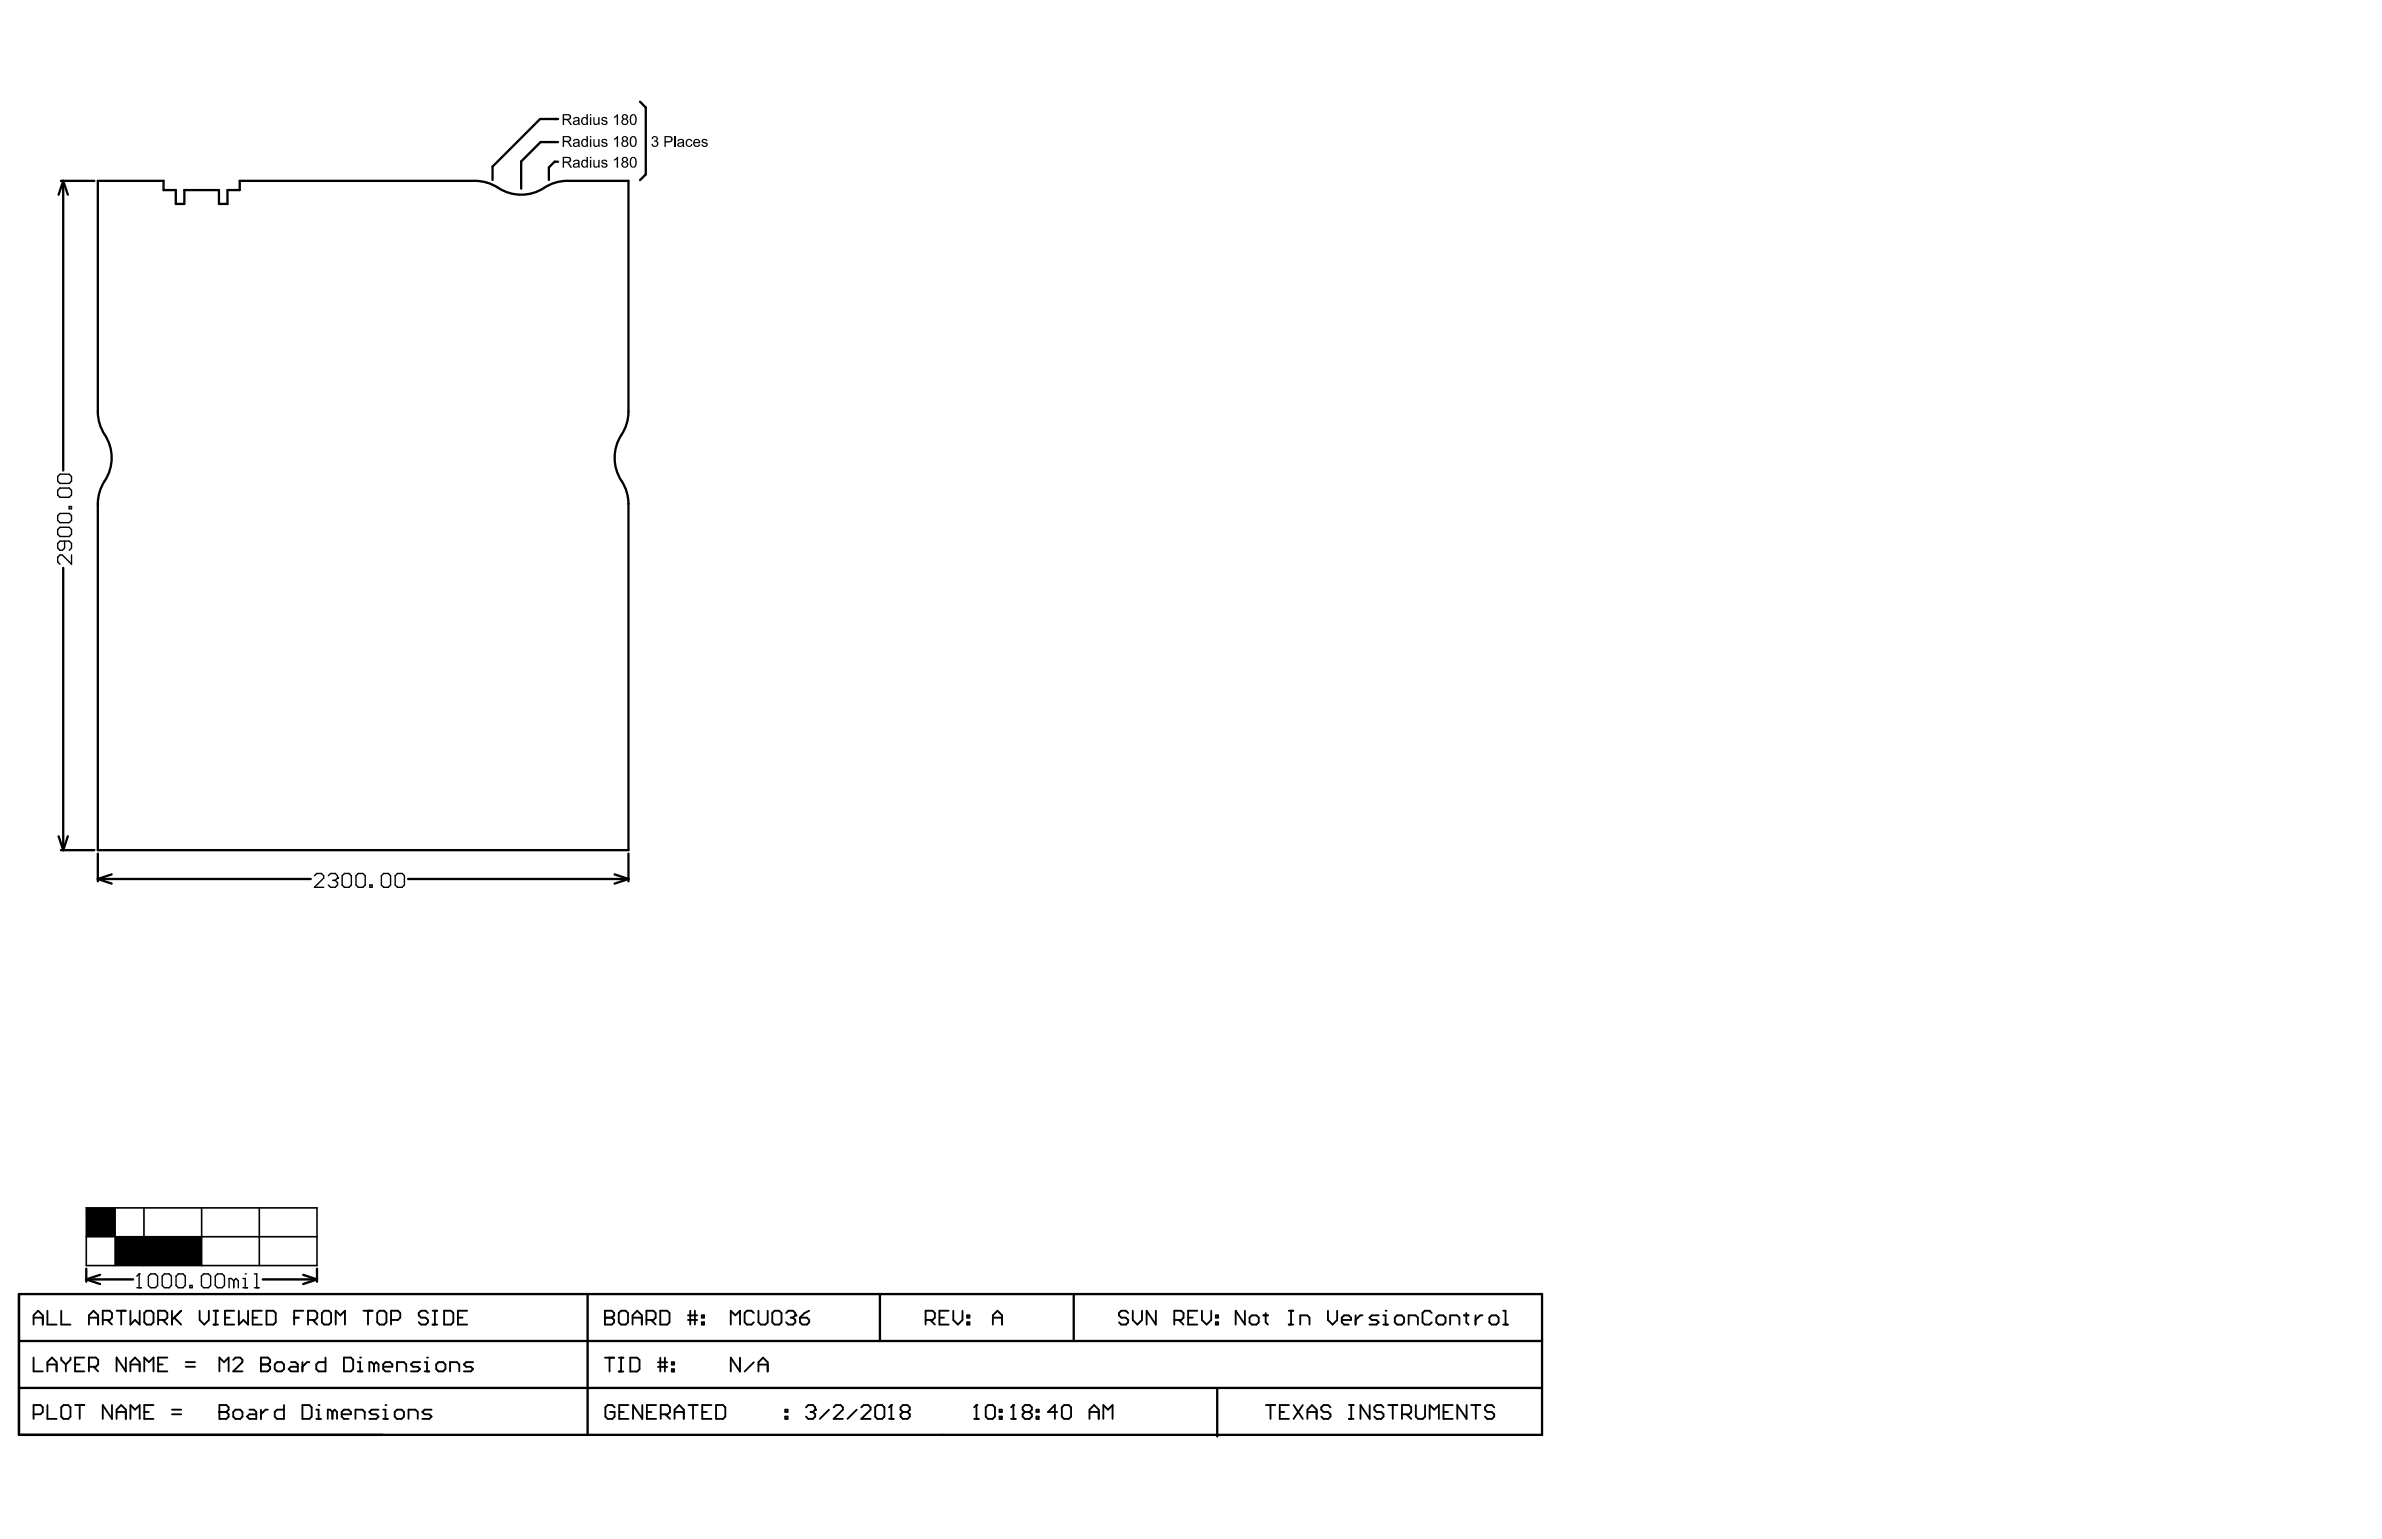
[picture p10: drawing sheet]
<svg xmlns="http://www.w3.org/2000/svg" width="432mm" height="279mm" viewBox="0 0 432 279" stroke-linecap="round" stroke-linejoin="round" font-family="sans-serif">
<g fill="none" stroke="#000" stroke-width=".42">
<path d="M116 18.4l1.1 1.1v12.1l-1.1 1.1M11 32.8h6.1M11.5 32.8l.8 2.5M11.5 32.8l-.9 2.5M11.5 32.8v52.5M17.7 32.8h12v1.7h2.2v2.5h1.5v-2.5h6.3v2.5h1.5v-2.5h2.3v-1.7h42.6a8.5 8.5 0 0 1 5 1.7 7.8 7.8 0 0 0 8.1-.8l1.8-.7 1.2-.2h11.7v41.8a8.5 8.5 0 0 1-1.7 5 7.8 7.8 0 0 0 .8 8.1l.7 1.8 .2 1.9v62.7h-96.2v-62.7a8.5 8.5 0 0 1 1.7-5 7.8 7.8 0 0 0-.7-8.1l-.7-1.8-.3-1.9zM101.2 21.6h-3.3l-8.6 8.6v2.4M101.2 29.3h-.7l-1 1.1v2.2M101.2 25.8h-3.2l-3.5 3.5v4.9M11.5 103v51.1M10.6 151.6l.9 2.5M11 154.1h6.1"/>
<path d="M12.3 151.6l-.8 2.5M17.7 154.8v5M17.7 159.4l2.5 .8M17.7 159.4h38.6M20.2 158.5l-2.5 .9M74 159.4h39.9M111.4 158.5l2.5 .9M113.9 154.8v5M113.9 159.4l-2.5 .8M3.4 234.6h276.1v25.6h-276.1zM15.6 230v2.4M15.6 232l2.6 .8"/>
<path d="M15.6 232h8.5M18.2 231.1l-2.6 .9M47.6 232h9.9M55 231.1l2.5 .9M57.5 230v2.4M57.5 232l-2.5 .8M106.5 234.6v25.6M159.5 234.6v8.5M194.6 234.6v8.5M3.4 251.7h276.1M3.4 243.1h276.1M220.7 251.9v8.5"/>
</g>
<g fill="none" stroke="#000" stroke-width=".34">
<path d="M6.1 238.9h1.7M8.6 237.7v2.5h1.7M11.1 237.7v2.5h1.7M16.1 238.9h1.7M18.6 239.3h1.3l.4-.4v-.8l-.4-.4h-1.3v2.5M19.5 239.3l.8 .9M21.1 237.7h1.7M22 237.7v2.5M23.6 237.7v2.5l.9-.9 .8 .9v-2.5M26.6 237.7h.8l.4 .4v1.7l-.4 .4h-.8l-.4-.4v-1.7zM28.7 239.3h1.2l.4-.4v-.8l-.4-.4h-1.2v2.5M29.5 239.3l.8 .9"/>
<path d="M31.2 237.7v2.5M31.6 238.9l1.2 1.3M32.8 237.7l-1.6 1.6M36.2 237.7v1.6l.8 .9 .9-.9v-1.6M38.7 237.7h.8M39.1 237.7v2.5M40.8 238.9h.8M42.5 237.7h-1.7v2.5h1.7M43.3 237.7v2.5l.8-.9 .9 .9v-2.5M45.8 238.9h.8M47.5 237.7h-1.7v2.5h1.7M48.3 237.7h1.3l.4 .4v1.7l-.4 .4h-1.3z"/>
<path d="M53.3 238.9h.9M55 237.7h-1.7v2.5M55.8 239.3h1.3l.4-.4v-.8l-.4-.4h-1.3v2.5M56.7 239.3l.8 .9M58.8 237.7h.8l.4 .4v1.7l-.4 .4h-.8l-.5-.4v-1.7zM65.9 237.7h1.6M66.7 237.7v2.5M68.4 238.1l.4-.4h.8l.5 .4v1.7l-.5 .4h-.8l-.4-.4zM70.9 239.3h1.2l.5-.4v-.8l-.5-.4h-1.2v2.5M77.6 238.1l-.4-.4h-.9l-.4 .4v.4l.4 .4h.9l.4 .4v.5l-.4 .4h-.9l-.4-.4M78.4 237.7h.9M78.8 237.7v2.5"/>
<path d="M80.5 237.7h1.3l.4 .4v1.7l-.4 .4h-1.3zM83 238.9h.8M84.7 237.7h-1.7v2.5h1.7M109.7 237.7h1.2l.4 .4v.4l-.4 .4 .4 .4v.5l-.4 .4h-1.2zM109.7 238.9h1.2M112.2 238.1l.4-.4h.8l.4 .4v1.7l-.4 .4h-.8l-.4-.4zM114.7 238.9h1.6M117.2 239.3h1.2l.5-.4v-.8l-.5-.4h-1.2v2.5M118 239.3l.9 .9M119.7 237.7h1.2l.5 .4v1.7l-.5 .4h-1.2zM124.7 238.5h1.7M124.7 239.3h1.7"/>
<path d="M125.1 237.7v2.5M126 237.7v2.5M127.2 239.8h.4v.4h-.4zM127.2 238.5h.4v.4h-.4zM136.7 238.1l-.5-.4h-.8l-.4 .4v1.7l.4 .4h.8l.5-.4M137.5 237.7v2.1l.4 .4h.8l.5-.4v-2.1M140 238.1l.4-.4h.9l.4 .4v1.7l-.4 .4h-.9l-.4-.4zM142.5 238.1l.4-.4h.9l.4 .4v.4l-.4 .4M143.3 238.9h.5M143.8 238.9l.4 .4v.5l-.4 .4h-.9l-.4-.4M145 238.9h1.3l.4 .4v.5l-.4 .4h-.9l-.4-.4zM146.7 237.7l-.8 .4-.9 .8"/>
<path d="M167.8 239.3h1.2l.5-.4v-.8l-.5-.4h-1.2v2.5M168.6 239.3l.9 .9M170.3 238.9h.8M172 237.7h-1.7v2.5h1.7M172.8 237.7v1.6l.8 .9 .9-.9v-1.6M175.3 239.8h.4v.4h-.4zM175.3 238.5h.4v.4h-.4zM180 238.9h1.7M204.5 238.1l-.4-.4h-.8l-.5 .4v.4l.5 .4h.8l.4 .4v.5l-.4 .4h-.8l-.5-.4M205.3 237.7v1.6l.9 .9 .8-.9v-1.6M209.5 237.7v2.5l-1.6-2.5v2.5M212.9 239.3h1.2l.4-.4v-.8l-.4-.4h-1.2v2.5"/>
<path d="M213.7 239.3l.8 .9M215.4 238.9h.8M217.1 237.7h-1.7v2.5h1.7M217.9 237.7v1.6l.8 .9 .9-.9v-1.6M220.4 239.8h.4v.4h-.4zM220.4 238.5h.4v.4h-.4zM225.7 237.7v2.5l-1.7-2.5v2.5M226.9 238.5h.9l.4 .4v.9l-.4 .4h-.9l-.4-.4v-.9zM229 238.5h.9M229.4 238.1v1.7l.5 .4M233.6 237.7h.9M234 237.7v2.5"/>
<path d="M240.7 237.7v1.6l.9 .9 .8-.9v-1.6M243.2 239.3h1.7v-.4l-.4-.4h-.8l-.5 .4v.9l.5 .4h.8M245.7 238.5v1.7M247 238.5h-.4l-.9 .8M249.9 238.5h-1.2l-.5 .4 .5 .4h.8l.4 .5-.4 .4h-1.3M250.8 238.5h.4v1.7M253.3 238.5h.8l.4 .4v.9l-.4 .4h-.8l-.5-.4v-.9zM259.5 238.1l-.4-.4h-.8l-.4 .4v1.7l.4 .4h.8l.4-.4M260.8 238.5h.8l.4 .4v.9l-.4 .4h-.8l-.4-.4v-.9zM265.4 238.5h.8M265.8 238.1v1.7l.4 .4M267.5 238.5v1.7"/>
<path d="M268.7 238.5h-.4l-.8 .8M270.4 238.5h.8l.5 .4v.9l-.5 .4h-.8l-.4-.4v-.9zM272.5 237.7h.4v2.5M6.1 240.2v-1.7l.8-.8 .9 .8v1.7M6.1 246.1v2.6h1.7M6.1 256.4h1.2l.5-.4v-.8l-.5-.4h-1.2v2.5M8.6 248.7v-1.7l.8-.9 .9 .9v1.7M8.6 254.8v2.5h1.7M8.6 247.4h1.7M11.1 255.2l.4-.4h.9l.4 .4v1.7l-.4 .4h-.9l-.4-.4zM11.1 246.1v.5l.8 .8M11.9 247.4v1.3"/>
<path d="M12.8 246.1v.5l-.9 .8M13.6 254.8h1.7M13.6 247.4h.8M14.4 254.8v2.5M15.3 246.1h-1.7v2.6h1.7M16.1 247.8h1.3l.4-.4v-.8l-.4-.5h-1.3v2.6M16.1 240.2v-1.7l.9-.8 .8 .8v1.7M17 247.8l.8 .9M20.3 254.8v2.5l-1.7-2.5v2.5M21.1 257.3v-1.7l.9-.8 .8 .8v1.7M21.1 256h1.7M22.8 246.1v2.6l-1.7-2.6v2.6"/>
<path d="M23.6 248.7v-1.7l.9-.9 .8 .9v1.7M23.6 257.3v-2.5l.9 .8 .8-.8v2.5M23.6 247.4h1.7M26.2 256h.8M26.2 248.7v-2.6l.8 .9 .8-.9v2.6M27.8 254.8h-1.6v2.5h1.6M28.7 247.4h.8M30.3 246.1h-1.6v2.6h1.6M31.2 256.4h1.6M31.2 255.6h1.6M33.7 247.8h1.7M33.7 247h1.7"/>
<path d="M38.7 240.2h.8M39.8 254.8h1.2l.4 .4v.4l-.4 .4 .4 .4v.5l-.4 .4h-1.2zM39.8 256h1.2M39.8 248.7v-2.6l.8 .9 .8-.9v2.6M42.3 246.6l.4-.5h.8l.5 .5v.4l-1.7 1.7h1.7M42.7 255.6h.8l.5 .4v.9l-.5 .4h-.8l-.4-.4v-.9zM45.2 255.6h.8l.5 .4v1.3h-1.3l-.4-.4 .4-.5h1.3M47.3 246.1h1.3l.4 .5v.4l-.4 .4 .4 .4v.4l-.4 .5h-1.3zM47.3 247.4h1.3M47.3 255.6v1.7M48.6 255.6h-.5l-.8 .8M49.8 247.4l.4-.4h.9l.4 .4v.8l-.4 .5h-.9l-.4-.5z"/>
<path d="M51.5 254.8v2.5h-1.3l-.4-.4v-.9l.4-.4h1.3M52.7 247h.9l.4 .4v1.3h-1.3l-.4-.5 .4-.4h1.3M54.8 254.8h1.3l.4 .4v1.7l-.4 .4h-1.3zM54.8 247v1.7M56.1 247h-.4l-.9 .8M57.3 257.3h.9M57.3 255.6h.5v1.7M59 246.1v2.6h-1.2l-.5-.5v-.8l.5-.4h1.2M60.3 256l-.5-.4h-.4v1.7M60.3 256v1.3M60.3 256l.4-.4 .4 .4v1.3M60.9 240.2v-2.5l.8 .8 .8-.8v2.5"/>
<path d="M61.9 256.4h1.7v-.4l-.4-.4h-.9l-.4 .4v.9l.4 .4h.9M62.3 246.1h1.3l.4 .5v1.6l-.4 .5h-1.3zM64.4 257.3v-1.7h1.3l.4 .4v1.3M64.9 248.7h.8M64.9 247h.4v1.7M67.8 247.4l-.4-.4h-.5v1.7M67.8 247.4v1.3M67.8 247.4l.4-.4 .4 .4v1.3M68.6 255.6h-1.2l-.5 .4 .5 .4h.8l.4 .5-.4 .4h-1.3M69.5 257.3h.8M69.5 255.6h.4v1.7M69.5 247.8h1.6v-.4l-.4-.4h-.8l-.4 .4v.8l.4 .5h.8"/>
<path d="M72 255.6h.8l.4 .4v.9l-.4 .4h-.8l-.5-.4v-.9zM72 248.7v-1.7h1.2l.4 .4v1.3M74.1 257.3v-1.7h1.2l.4 .4v1.3M76.1 247h-1.2l-.4 .4 .4 .4h.8l.4 .4-.4 .5h-1.2M77 248.7h.8M77 247h.4v1.7M78.2 255.6h-1.2l-.4 .4 .4 .4h.8l.4 .5-.4 .4h-1.2M78.4 240.2h.9M79.5 247h.8l.4 .4v.8l-.4 .5h-.8l-.4-.5v-.8zM81.6 248.7v-1.7h1.2l.5 .4v1.3M85.8 247h-1.3l-.4 .4 .4 .4h.8l.5 .4-.5 .5h-1.2M109.7 246.2h1.6"/>
<path d="M110.5 246.2v2.5M111.4 255.2l-.4-.4h-.8l-.5 .4v1.7l.5 .4h.8l.4-.4v-.9h-.8M112.2 248.7h.8M112.2 246.2h.8M112.3 256h.8M112.6 246.2v2.5M113.9 254.8h-1.6v2.5h1.6M114.3 246.2h1.2l.4 .4v1.7l-.4 .4h-1.2zM114.7 240.2v-1.7l.8-.8 .8 .8v1.7M116.4 254.8v2.5l-1.6-2.5v2.5M117.3 256h.8M118.9 254.8h-1.6v2.5h1.6"/>
<path d="M119.3 247h1.6M119.3 247.8h1.6M119.7 246.2v2.5M119.8 256.4h1.2l.4-.4v-.8l-.4-.4h-1.2v2.5M120.5 246.2v2.5M120.6 256.4l.8 .9M121.8 248.3h.4v.4h-.4zM121.8 247h.4v.4h-.4zM122.3 256h1.7M122.3 257.3v-1.7l.8-.8 .9 .8v1.7M124.8 254.8h1.7M125.6 254.8v2.5"/>
<path d="M127.3 256h.8M129 254.8h-1.7v2.5h1.7M129.8 254.8h1.3l.4 .4v1.7l-.4 .4h-1.3zM132.5 240.2v-2.5l.8 .8 .8-.8v2.5M134.1 246.2v2.5l-1.6-2.5v2.5M136.7 247l-1.7 1.7M137.5 248.7v-1.7l.8-.8 .9 .8v1.7M137.5 247.4h1.7M142.4 256.9h.4v.4h-.4zM142.4 255.6h.4v.4h-.4zM146.1 255.2l.4-.4h.9l.4 .4v.4l-.4 .4M146.9 256h.5"/>
<path d="M147.4 256l.4 .4v.5l-.4 .4h-.9l-.4-.4M150.3 255.6l-1.7 1.7M151.1 255.2l.4-.4h.9l.4 .4v.4l-1.7 1.7h1.7M155.3 255.6l-1.7 1.7M156.1 255.2l.5-.4h.8l.4 .4v.4l-1.7 1.7h1.7M158.6 255.2l.5-.4h.8l.4 .4v1.7l-.4 .4h-.8l-.5-.4zM161.2 257.3h.8M161.2 255.2l.4-.4v2.5M163.7 256l-.5-.4v-.4l.5-.4h.8l.4 .4v.4l-.4 .4M163.7 256l-.5 .4v.5l.5 .4h.8l.4-.4v-.5l-.4-.4M163.7 256h.8M176.6 257.3h.8"/>
<path d="M176.6 255.2l.4-.4v2.5M178.7 255.2l.4-.4h.8l.5 .4v1.7l-.5 .4h-.8l-.4-.4zM180 240.2v-1.7l.8-.8 .9 .8v1.7M181.2 256.9h.4v.4h-.4zM181.2 255.6h.4v.4h-.4zM183.3 257.3h.8M183.3 255.2l.4-.4v2.5M185.8 256l-.4-.4v-.4l.4-.4h.8l.4 .4v.4l-.4 .4M185.8 256l-.4 .4v.5l.4 .4h.8l.4-.4v-.5l-.4-.4M185.8 256h.8M187.9 256.9h.4v.4h-.4zM187.9 255.6h.4v.4h-.4z"/>
<path d="M191.6 256h-1.6l1.2-1.2v2.5M192.9 254.8h.8l.5 .4v1.7l-.5 .4h-.8l-.4-.4v-1.7zM197.5 256h1.7M197.5 257.3v-1.7l.8-.8 .9 .8v1.7M200 257.3v-2.5l.8 .8 .9-.8v2.5M229.5 254.8h1.7M230.3 254.8v2.5M232 256h.8M233.6 240.2h.9M233.7 254.8h-1.7v2.5h1.7M234.5 254.8l1.7 2.5M235.7 240.2v-1.7h1.3l.4 .4v1.3"/>
<path d="M236.2 254.8l-1.7 2.5M237 256h1.7M237 257.3v-1.7l.8-.8 .9 .8v1.7M241.2 255.2l-.4-.4h-.9l-.4 .4v.4l.4 .4h.9l.4 .4v.5l-.4 .4h-.9l-.4-.4M244.5 254.8h.9M244.5 257.3h.9M244.9 254.8v2.5M248.3 254.8v2.5l-1.7-2.5v2.5M250.8 240.2h.8M250.8 255.2l-.4-.4h-.9l-.4 .4v.4l.4 .4h.9l.4 .4v.5l-.4 .4h-.9l-.4-.4M251.6 254.8h1.7M252.5 254.8v2.5"/>
<path d="M254.1 256.4h1.3l.4-.4v-.8l-.4-.4h-1.3v2.5M255 256.4l.8 .9M255.4 240.2v-1.7h1.2l.4 .4v1.3M256.7 254.8v2.1l.4 .4h.8l.4-.4v-2.1M259.2 257.3v-2.5l.8 .8 .8-.8v2.5M261.7 256h.8M262.9 240.2v-1.7h1.2l.5 .4v1.3M263.3 254.8h-1.6v2.5h1.6M265.9 254.8v2.5l-1.7-2.5v2.5M266.7 254.8h1.7M267.5 254.8v2.5M270.9 255.2l-.4-.4h-.9l-.4 .4v.4l.4 .4h.9l.4 .4v.5l-.4 .4h-.9l-.4-.4"/>
<path d="M272.5 240.2h.8"/>
</g>
<g fill="#000">
<path d="M107.6 25.2h.2v.9a.34 .34 0 0 0 .4 .3 .34 .34 0 0 0 .2-.4v-.8h.3v1.4h-.2v-.2l-.3 .2h-.5l-.1-.2zM107.6 29h.2v.9a.34 .34 0 0 0 .4 .3 .34 .34 0 0 0 .2-.5v-.7h.3v1.4h-.2v-.2l-.3 .2-.5-.1-.1-.1zM107.6 21.2h.2v.9a.34 .34 0 0 0 .4 .4 .34 .34 0 0 0 .2-.5v-.8h.3v1.5h-.2v-.2l-.3 .2-.5-.1-.1-.2zM109.2 25.3l.5-.1 .4 .4h-.2l-.1-.2a.26 .26 0 0 0-.4-.1 .26 .26 0 0 0 0 .4l.5 .1a.45 .45 0 0 1 .2 .7 .45 .45 0 0 1-.7 .1l-.3-.1-.1-.3h.2l.2 .2 .2 .1a.25 .25 0 0 0 .2-.1 .25 .25 0 0 0 0-.3l-.4-.1a.41 .41 0 0 1-.3-.3 .41 .41 0 0 1 .1-.4zM109.2 29l.5-.1 .4 .4-.2 .1-.1-.2a.26 .26 0 0 0-.4-.1 .26 .26 0 0 0 0 .4l.5 .1a.45 .45 0 0 1 .2 .6 .45 .45 0 0 1-.7 .2l-.2-.1-.2-.4h.2l.2 .3h.2a.25 .25 0 0 0 .2-.1 .25 .25 0 0 0 0-.2l-.4-.2a.41 .41 0 0 1-.3-.2 .41 .41 0 0 1 .1-.5zM109.2 21.3l.5-.1 .4 .4h-.2l-.1-.1a.26 .26 0 0 0-.4-.1 .26 .26 0 0 0 0 .3l.5 .2a.45 .45 0 0 1 .2 .6 .45 .45 0 0 1-.7 .2l-.3-.2-.1-.3h.2l.2 .3h.2a.25 .25 0 0 0 .2-.1 .25 .25 0 0 0 0-.3l-.4-.1a.41 .41 0 0 1-.3-.3 .41 .41 0 0 1 .1-.4zM111.3 25.1l.7-.4v1.9h-.2v-1.5l-.5 .3zM111.3 28.9l.7-.5v2h-.2v-1.5l-.5 .3zM111.3 21.2l.7-.5v2h-.2v-1.6l-.5 .3zM118.3 24.8l.6-.1 .3 .2 .1 .4-.3 .3 .4 .3-.1 .5-.4 .2-.6-.1-.2-.4h.2l.1 .1a.4 .4 0 0 0 .5 .2 .4 .4 0 0 0 .2-.5 .4 .4 0 0 0-.5-.2v-.2l.3-.1a.32 .32 0 0 0-.1-.5 .32 .32 0 0 0-.4 .3h-.3zM122.2 24.7h.3v1.9h-.3zM124.5 25.3l.7-.1 .3 .4-.2 .1a.41 .41 0 0 0-.6-.2 .41 .41 0 0 0-.2 .6l.1 .2 .3 .2 .2-.1 .2-.3 .2 .1-.4 .4-.6-.1-.2-.4v-.4z"/>
<path d="M127.4 25.2h.5l.3 .1 .1 .3h-.3l-.1-.2-.5 .1 .1 .2 .4 .1a.45 .45 0 0 1 .4 .6 .45 .45 0 0 1-.7 .2h-.3l-.2-.4h.3l.2 .2a.25 .25 0 0 0 .3 .1 .25 .25 0 0 0 0-.4l-.3-.1a.4 .4 0 0 1-.4-.3 .4 .4 0 0 1 .2-.5z"/>
<path d="M102 24.7h1.1l.3 .1 .1 .6-.5 .4 .3 .2 .4 .6h-.3l-.7-.8h-.4v.8h-.3zM102.3 24.9v.6h.5a.33 .33 0 0 0 .5-.3 .33 .33 0 0 0-.5-.3z"/>
<path d="M102 28.4h1.1l.3 .2 .1 .6-.5 .3 .3 .3 .4 .6h-.3l-.7-.9h-.4v.9h-.3zM102.3 28.7v.6h.5a.33 .33 0 0 0 .5-.3 .33 .33 0 0 0-.5-.3z"/>
<path d="M102 20.7h1.1l.3 .2 .1 .6-.5 .3 .3 .2 .4 .7h-.3l-.7-.9h-.4v.9h-.3zM102.3 20.9v.6h.5a.33 .33 0 0 0 .5-.2 .33 .33 0 0 0-.5-.4z"/>
<path d="M104 25.3l.3-.1a.52 .52 0 0 1 .8 .5v.9h-.2l-.1-.2-.2 .2h-.5a.47 .47 0 0 1-.2-.6 .47 .47 0 0 1 .7-.2 .25 .25 0 0 0 .1-.3 .25 .25 0 0 0-.4-.1l-.2 .2h-.2zM104.2 26.1a.34 .34 0 0 0 .3 .4 .34 .34 0 0 0 .3-.5l-.1-.1z"/>
<path d="M104 29.1l.3-.2a.52 .52 0 0 1 .8 .6v.9h-.2l-.1-.2-.2 .2h-.5a.47 .47 0 0 1-.2-.7 .47 .47 0 0 1 .7-.1 .25 .25 0 0 0 .1-.4 .25 .25 0 0 0-.4 0l-.2 .2h-.2zM104.2 29.8a.34 .34 0 0 0 .3 .5 .34 .34 0 0 0 .3-.5l-.1-.1z"/>
<path d="M104 21.4l.3-.2a.52 .52 0 0 1 .8 .5v1h-.2l-.1-.2-.2 .2-.5-.1a.47 .47 0 0 1-.2-.6 .47 .47 0 0 1 .7-.2 .25 .25 0 0 0 .1-.3 .25 .25 0 0 0-.4-.1l-.2 .3-.2-.1zM104.2 22.1a.34 .34 0 0 0 .3 .4 .34 .34 0 0 0 .3-.5h-.1z"/>
<path d="M105.6 25.3l.5-.1 .2 .2v-.7h.3v1.9h-.2v-.2l-.3 .2h-.3l-.3-.1-.1-.4v-.4zM105.8 25.4l-.2 .3v.4l.2 .3 .2 .1 .3-.2 .1-.5a.4 .4 0 0 0-.6-.4z"/>
<path d="M105.6 29.1l.5-.2 .2 .3v-.8h.3v2h-.2v-.2l-.3 .2h-.3l-.3-.2-.1-.3v-.4zM105.8 29.2l-.2 .2v.5l.2 .3h.2l.3-.1 .1-.5a.4 .4 0 0 0-.6-.4z"/>
<path d="M105.6 21.3l.5-.1 .2 .2v-.7h.3v2h-.2v-.2l-.3 .2h-.3l-.3-.2-.1-.3v-.5zM105.8 21.5l-.2 .2v.5l.2 .3h.2l.3-.2 .1-.5a.4 .4 0 0 0-.6-.3z"/>
<path d="M106.9 24.7h.3v.2h-.3zM106.9 25.2h.3v1.4h-.3z"/>
<path d="M106.9 28.4h.3v.3h-.3zM106.9 29h.3v1.4h-.3z"/>
<path d="M106.9 20.7h.3v.3h-.3zM106.9 21.2h.3v1.5h-.3z"/>
<path d="M113 24.7h.5l.3 .3a.41 .41 0 0 1-.3 .6l.4 .3-.1 .5-.2 .2h-.5l-.3-.2-.2-.3 .1-.3 .3-.2-.1-.1a.46 .46 0 0 1 .1-.8zM113 25.2a.31 .31 0 0 0 .6 0 .31 .31 0 0 0-.6 0zM112.9 26.1a.4 .4 0 0 0 .8 0 .4 .4 0 0 0-.8 0z"/>
<path d="M113 28.5l.5-.1 .3 .3a.41 .41 0 0 1-.3 .6l.4 .4-.1 .5-.2 .2h-.5l-.3-.2-.2-.3 .1-.3 .3-.3h-.1a.46 .46 0 0 1 .1-.8zM113 29a.31 .31 0 0 0 .6 0 .31 .31 0 0 0-.6 0zM112.9 29.9a.4 .4 0 0 0 .8 0 .4 .4 0 0 0-.8 0z"/>
<path d="M113 20.7h.5l.3 .3a.41 .41 0 0 1-.3 .6l.4 .4-.1 .4-.3 .3h-.4l-.3-.2-.2-.3 .1-.4 .3-.2-.1-.1a.46 .46 0 0 1 .1-.8zM113 21.2a.31 .31 0 0 0 .6 0 .31 .31 0 0 0-.6 0zM112.9 22.1a.4 .4 0 0 0 .8 0 .4 .4 0 0 0-.8 0z"/>
<path d="M114.4 24.8l.7-.1 .3 .5v.9l-.1 .3-.3 .2h-.6l-.2-.5v-.9zM114.6 24.9l-.2 .3v.7a.41 .41 0 0 0 .4 .5 .41 .41 0 0 0 .4-.6v-.3a.54 .54 0 0 0-.4-.7z"/>
<path d="M114.4 28.5h.7l.3 .4v1l-.1 .3-.3 .2-.6-.1-.2-.4v-.9zM114.6 28.7l-.2 .2v.8a.41 .41 0 0 0 .4 .5 .41 .41 0 0 0 .4-.6v-.4a.54 .54 0 0 0-.4-.6z"/>
<path d="M114.4 20.8l.7-.1 .3 .5v1l-.1 .3-.3 .2-.6-.1-.2-.5v-.9zM114.6 20.9l-.2 .3v.7a.41 .41 0 0 0 .4 .6 .41 .41 0 0 0 .4-.6v-.4a.54 .54 0 0 0-.4-.6z"/>
<path d="M120.4 24.7h1.1a.6 .6 0 0 1 .4 .7 .6 .6 0 0 1-.7 .4h-.5v.8h-.3zM120.7 24.9v.7h.5a.37 .37 0 0 0 .5-.4 .37 .37 0 0 0-.5-.3z"/>
<path d="M123 25.3l.6-.1 .4 .2v1.2h-.2v-.2l-.3 .2-.6-.1a.49 .49 0 0 1 0-.6 .49 .49 0 0 1 .6-.1 .21 .21 0 0 0 .2-.3 .21 .21 0 0 0-.3-.1h-.3l-.1 .2h-.2zM123.1 26.1a.3 .3 0 0 0 .2 .4 .3 .3 0 0 0 .4-.2 .22 .22 0 0 0 .1-.3 .22 .22 0 0 0-.4 0z"/>
<path d="M125.9 25.3l.5-.1 .4 .2 .1 .6h-1l.1 .3 .3 .2 .4-.3h.2l-.2 .4h-.6l-.3-.1-.2-.7zM126.1 25.4l-.2 .4 .8-.1a.39 .39 0 0 0-.2-.3 .39 .39 0 0 0-.4 0z"/>
<circle cx="109.7" cy="238.9" r=".17"/>
<circle cx="144.2" cy="238.5" r=".17"/>
<circle cx="251.2" cy="237.7" r=".17"/>
<circle cx="39.8" cy="256" r=".17"/>
<circle cx="47.3" cy="247.4" r=".17"/>
<circle cx="57.8" cy="254.8" r=".17"/>
<circle cx="65.3" cy="246.1" r=".17"/>
<circle cx="69.9" cy="254.8" r=".17"/>
<circle cx="77.4" cy="246.1" r=".17"/>
<circle cx="147.8" cy="255.6" r=".17"/>
<circle cx="161.6" cy="254.8" r=".17"/>
<circle cx="177" cy="254.8" r=".17"/>
<circle cx="183.7" cy="254.8" r=".17"/>
</g>
<path d="M15.6 219h41.9v10.5h-41.9zM20.9 219v10.5M26.1 219v10.5M36.6 219v10.5M47 219v10.5M15.6 224.2h41.9" fill="none" stroke="#000" stroke-width=".29"/>
<g fill="#000">
<path d="M15.6 219h5.3v5.2h-5.3z" fill-rule="evenodd"/>
<path d="M20.9 224.2h15.7v5.3h-15.7z" fill-rule="evenodd"/>
</g>
<g fill="none" stroke="#000" stroke-width=".25">
<path d="M10.5 96l.4-.4h1.6l.5 .4v.9l-.5 .4h-1.6l-.4-.4zM10.9 86h1.6l.5 .4v.8l-.5 .5h-1.6l-.4-.5v-.8zM10.9 88.5h1.6l.5 .4v.8l-.5 .5h-1.6l-.4-.5v-.8zM10.9 93.1h1.6l.5 .4v.8l-.5 .5h-1.6l-.4-.5v-.8zM11.7 98.1v1.3l-.4 .4h-.4l-.4-.4v-.9l.4-.4h1.6l.5 .4v.9l-.5 .4M12.5 91.8h.5v.5h-.5zM13 100.6v1.7l-1.7-1.7h-.4l-.4 .4v.9l.4 .4M57 158.8l.4-.4h.9l.4 .4v.4l-1.7 1.7h1.7M59.5 158.8l.4-.4h.9l.4 .4v.4M60.4 159.6h.4M60.8 159.6l.4 .4v.5l-.4 .4h-.9l-.4-.4M61.2 159.2h.1"/>
<path d="M61.2 159.2l-.4 .4M62.4 158.4h.9l.4 .4v1.7l-.4 .4h-.9l-.4-.4v-1.7zM65 158.4h.8l.4 .4v1.7l-.4 .4h-.8l-.5-.4v-1.7zM69.5 158.4h.9l.4 .4v1.7l-.4 .4h-.9l-.4-.4v-1.7zM72.1 158.4h.8l.4 .4v1.7l-.4 .4h-.8l-.5-.4v-1.7zM67 160.5h.5v.4h-.5zM24.8 233.5h.8M25.2 231h.1M25.2 231v2.5M25.2 231l-.4 .4M27.3 231h.8l.5 .4v1.7l-.5 .4h-.8l-.4-.4v-1.7zM29.8 231h.9l.4 .4v1.7l-.4 .4h-.9l-.4-.4v-1.7z"/>
<path d="M32.3 231h.9l.4 .4v1.7l-.4 .4h-.9l-.4-.4v-1.7zM34.4 233.1h.4v.4h-.4zM36.9 231h.9l.4 .4v1.7l-.4 .4h-.9l-.4-.4v-1.7zM39.4 231h.9l.4 .4v1.7l-.4 .4h-.9l-.4-.4v-1.7zM42.4 232.2l-.5-.4h-.4v1.7M42.4 232.2v1.3M42.4 232.2l.4-.4 .4 .4v1.3M44 233.5h.9M44 231.8h.5v1.7M44.5 231h.1M46.1 233.5h.9M46.1 231h.4v2.5"/>
</g>
</svg>
